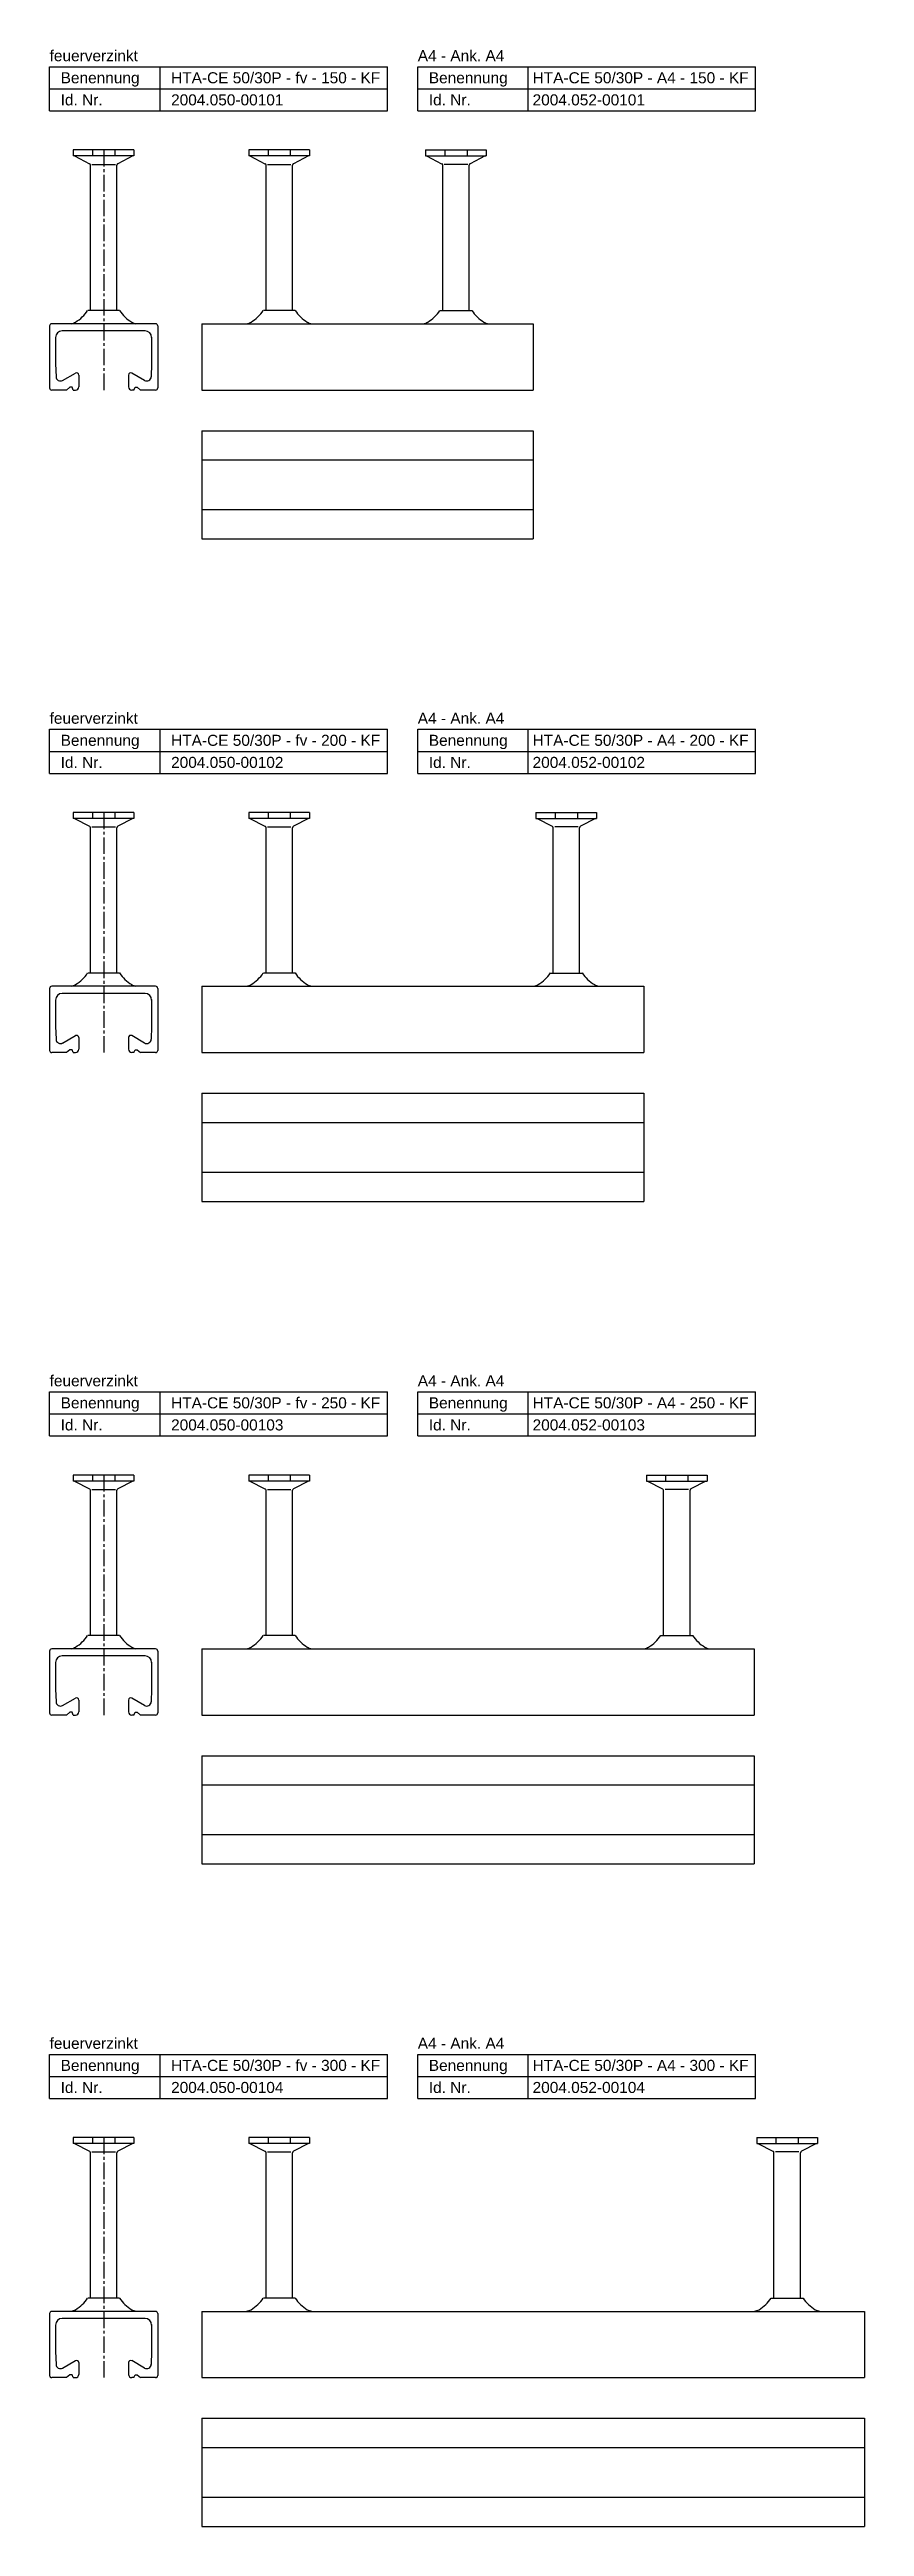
# Model space of a CAD drawing. Header units: millimetres. Extents: x 6357 to 12496, y -479 to 2742.
# Drawn here: x 6357 to 6726, y 1621 to 2742 of the extents above; entities that cross this region are included whole.
import ezdxf

# ---------------------------------------------------------------- set-up
doc = ezdxf.new("R2010")
doc.units = ezdxf.units.MM
doc.header["$LTSCALE"] = 10
doc.linetypes.add('MITTE2', pattern=[1.125, 0.75, -0.125, 0.125, -0.125])
doc.layers.add('ACHSEN', color=1, linetype='MITTE2')
doc.layers.add('HALFEN', color=2, linetype='CONTINUOUS')
doc.styles.add('ARIAL50', font='arial.ttf', dxfattribs={"height": 5})

msp = doc.modelspace()

# ---------------------------------------------------------------- linework, layer by layer
at = {"layer": 'ACHSEN'}
for p, q in [((6381.5, 2696.7), (6381.5, 2588)), ((6381.5, 2396.7), (6381.5, 2288)), ((6381.5, 2096.7), (6381.5, 1988)), ((6381.5, 1796.7), (6381.5, 1688))]:
    msp.add_line(p, q, dxfattribs=at)
at = {"layer": 'HALFEN'}
for p, q in [((6357, 2734.4), (6510, 2734.4)), ((6357, 2714.4), (6357, 2734.4)), ((6407, 2714.4), (6407, 2734.4)), ((6510, 2714.4), (6510, 2734.4)), ((6523.7, 2734.4), (6676.7, 2734.4)), ((6523.7, 2714.4), (6523.7, 2734.4)), ((6573.7, 2714.4), (6573.7, 2734.4)), ((6676.7, 2714.4), (6676.7, 2734.4)), ((6357, 2724.4), (6510, 2724.4)), ((6357, 2714.4), (6510, 2714.4)), ((6523.7, 2724.4), (6676.7, 2724.4)), ((6523.7, 2714.4), (6676.7, 2714.4)), ((6395.2, 2696.7), (6367.7, 2696.7)), ((6367.7, 2696.7), (6367.7, 2694)), ((6395.2, 2694), (6367.7, 2694)), ((6368.2, 2694), (6375, 2690.5)), ((6376.4, 2696.7), (6376.4, 2694)), ((6386.5, 2696.7), (6386.5, 2694)), ((6394.7, 2694), (6387.9, 2690.5)), ((6395.2, 2696.7), (6395.2, 2694)), ((6474.7, 2696.7), (6447.2, 2696.7)), ((6447.2, 2696.7), (6447.2, 2694)), ((6474.7, 2694), (6447.2, 2694)), ((6447.7, 2694), (6454.5, 2690.5)), ((6455.9, 2696.7), (6455.9, 2694)), ((6466, 2696.7), (6466, 2694)), ((6474.2, 2694), (6467.4, 2690.5)), ((6474.7, 2696.7), (6474.7, 2694)), ((6527.2, 2696.7), (6554.7, 2696.7)), ((6527.2, 2696.7), (6527.2, 2694)), ((6527.2, 2694), (6554.7, 2694)), ((6527.7, 2694), (6534.5, 2690.5)), ((6535.9, 2696.7), (6535.9, 2694)), ((6546, 2696.7), (6546, 2694)), ((6554.2, 2694), (6547.4, 2690.5)), ((6554.7, 2696.7), (6554.7, 2694)), ((6375.5, 2624), (6375.5, 2689.8)), ((6376.1, 2690.2), (6386.8, 2690.2)), ((6387.5, 2624), (6387.5, 2689.8)), ((6455, 2624), (6455, 2689.8)), ((6455.6, 2690.2), (6466.3, 2690.2)), ((6467, 2624), (6467, 2689.8)), ((6535, 2624), (6535, 2689.8)), ((6546.3, 2690.2), (6535.7, 2690.2)), ((6547, 2624), (6547, 2689.8)), ((6357, 2617), (6357, 2589)), ((6405, 2618), (6358, 2618)), ((6400.2, 2614.8), (6362.7, 2614.8)), ((6388.7, 2624), (6374.3, 2624)), ((6388.7, 2624), (6387.9, 2624)), ((6406, 2617), (6406, 2589)), ((6426, 2618), (6576, 2618)), ((6426, 2618), (6426, 2588)), ((6468.2, 2624), (6453.8, 2624)), ((6533.8, 2624), (6548.2, 2624)), ((6576, 2618), (6576, 2588)), ((6359.7, 2611.8), (6359.7, 2599.8)), ((6403.2, 2612), (6403.2, 2599.8)), ((6359.7, 2599.8), (6359.9, 2594)), ((6362.9, 2592.3), (6368.7, 2595.7)), ((6370.2, 2594.8), (6370.2, 2589.5)), ((6392.7, 2594.8), (6392.7, 2589.5)), ((6400, 2592.3), (6394.2, 2595.7)), ((6403.2, 2599.8), (6403, 2594)), ((6364.7, 2588), (6358, 2588)), ((6366.2, 2589.3), (6364.7, 2588)), ((6367.2, 2589.3), (6366.2, 2589.3)), ((6367.7, 2588), (6367.2, 2589.3)), ((6367.7, 2588), (6368.7, 2588)), ((6395.2, 2588), (6394.2, 2588)), ((6395.2, 2588), (6395.7, 2589.3)), ((6395.7, 2589.3), (6396.7, 2589.3)), ((6396.7, 2589.3), (6398.2, 2588)), ((6405, 2588), (6398.2, 2588)), ((6426, 2588), (6576, 2588)), ((6426, 2569.6), (6576, 2569.6)), ((6426, 2569.6), (6426, 2520.6)), ((6576, 2569.6), (6576, 2520.6)), ((6426, 2556.4), (6576, 2556.4)), ((6426, 2533.9), (6576, 2533.9)), ((6426, 2520.6), (6576, 2520.6)), ((6357, 2434.4), (6510, 2434.4)), ((6357, 2414.4), (6357, 2434.4)), ((6407, 2414.4), (6407, 2434.4)), ((6510, 2414.4), (6510, 2434.4)), ((6523.7, 2434.4), (6676.7, 2434.4)), ((6523.7, 2414.4), (6523.7, 2434.4)), ((6573.7, 2414.4), (6573.7, 2434.4)), ((6676.7, 2414.4), (6676.7, 2434.4)), ((6357, 2424.4), (6510, 2424.4)), ((6523.7, 2424.4), (6676.7, 2424.4)), ((6357, 2414.4), (6510, 2414.4)), ((6523.7, 2414.4), (6676.7, 2414.4)), ((6395.2, 2396.7), (6367.7, 2396.7)), ((6367.7, 2396.7), (6367.7, 2394)), ((6395.2, 2394), (6367.7, 2394)), ((6368.2, 2394), (6375, 2390.5)), ((6375.5, 2324), (6375.5, 2389.8)), ((6376.1, 2390.2), (6386.8, 2390.2)), ((6376.4, 2396.7), (6376.4, 2394)), ((6386.5, 2396.7), (6386.5, 2394)), ((6387.5, 2324), (6387.5, 2389.8)), ((6394.7, 2394), (6387.9, 2390.5)), ((6395.2, 2396.7), (6395.2, 2394)), ((6474.7, 2396.7), (6447.2, 2396.7)), ((6447.2, 2396.7), (6447.2, 2394)), ((6474.7, 2394), (6447.2, 2394)), ((6447.7, 2394), (6454.5, 2390.5)), ((6455, 2324), (6455, 2389.8)), ((6455.6, 2390.2), (6466.3, 2390.2)), ((6455.9, 2396.7), (6455.9, 2394)), ((6466, 2396.7), (6466, 2394)), ((6467, 2324), (6467, 2389.8)), ((6474.2, 2394), (6467.4, 2390.5)), ((6474.7, 2396.7), (6474.7, 2394)), ((6577.2, 2396.7), (6604.7, 2396.7)), ((6577.2, 2396.7), (6577.2, 2394)), ((6577.2, 2394), (6604.7, 2394)), ((6577.7, 2394), (6584.5, 2390.5)), ((6585, 2324), (6585, 2389.8)), ((6596.3, 2390.2), (6585.7, 2390.2)), ((6585.9, 2396.7), (6585.9, 2394)), ((6596, 2396.7), (6596, 2394)), ((6597, 2324), (6597, 2389.8)), ((6604.2, 2394), (6597.4, 2390.5)), ((6604.7, 2396.7), (6604.7, 2394)), ((6388.7, 2324), (6374.3, 2324)), ((6388.7, 2324), (6387.9, 2324)), ((6468.2, 2324), (6453.8, 2324)), ((6583.8, 2324), (6598.2, 2324)), ((6357, 2317), (6357, 2289)), ((6405, 2318), (6358, 2318)), ((6359.7, 2311.8), (6359.7, 2299.8)), ((6400.2, 2314.8), (6362.7, 2314.8)), ((6403.2, 2312), (6403.2, 2299.8)), ((6406, 2317), (6406, 2289)), ((6426, 2318), (6626, 2318)), ((6426, 2318), (6426, 2288)), ((6626, 2318), (6626, 2288)), ((6359.7, 2299.8), (6359.9, 2294)), ((6403.2, 2299.8), (6403, 2294)), ((6364.7, 2288), (6358, 2288)), ((6362.9, 2292.3), (6368.7, 2295.7)), ((6366.2, 2289.3), (6364.7, 2288)), ((6367.2, 2289.3), (6366.2, 2289.3)), ((6367.7, 2288), (6367.2, 2289.3)), ((6367.7, 2288), (6368.7, 2288)), ((6370.2, 2294.8), (6370.2, 2289.5)), ((6392.7, 2294.8), (6392.7, 2289.5)), ((6400, 2292.3), (6394.2, 2295.7)), ((6395.2, 2288), (6394.2, 2288)), ((6395.2, 2288), (6395.7, 2289.3)), ((6395.7, 2289.3), (6396.7, 2289.3)), ((6396.7, 2289.3), (6398.2, 2288)), ((6405, 2288), (6398.2, 2288)), ((6426, 2288), (6626, 2288)), ((6426, 2269.6), (6626, 2269.6)), ((6426, 2269.6), (6426, 2220.6)), ((6626, 2269.6), (6626, 2220.6)), ((6426, 2256.4), (6626, 2256.4)), ((6426, 2233.9), (6626, 2233.9)), ((6426, 2220.6), (6626, 2220.6)), ((6357, 2134.4), (6510, 2134.4)), ((6357, 2114.4), (6357, 2134.4)), ((6407, 2114.4), (6407, 2134.4)), ((6510, 2114.4), (6510, 2134.4)), ((6523.7, 2134.4), (6676.7, 2134.4)), ((6523.7, 2114.4), (6523.7, 2134.4)), ((6573.7, 2114.4), (6573.7, 2134.4)), ((6676.7, 2114.4), (6676.7, 2134.4)), ((6357, 2124.4), (6510, 2124.4)), ((6523.7, 2124.4), (6676.7, 2124.4)), ((6357, 2114.4), (6510, 2114.4)), ((6523.7, 2114.4), (6676.7, 2114.4)), ((6395.2, 2096.7), (6367.7, 2096.7)), ((6367.7, 2096.7), (6367.7, 2094)), ((6395.2, 2094), (6367.7, 2094)), ((6368.2, 2094), (6375, 2090.5)), ((6375.5, 2024), (6375.5, 2089.8)), ((6376.1, 2090.2), (6386.8, 2090.2)), ((6376.4, 2096.7), (6376.4, 2094)), ((6386.5, 2096.7), (6386.5, 2094)), ((6387.5, 2024), (6387.5, 2089.8)), ((6394.7, 2094), (6387.9, 2090.5)), ((6395.2, 2096.7), (6395.2, 2094)), ((6474.7, 2096.7), (6447.2, 2096.7)), ((6447.2, 2096.7), (6447.2, 2094)), ((6474.7, 2094), (6447.2, 2094)), ((6447.7, 2094), (6454.5, 2090.5)), ((6455, 2024), (6455, 2089.8)), ((6455.6, 2090.2), (6466.3, 2090.2)), ((6455.9, 2096.7), (6455.9, 2094)), ((6466, 2096.7), (6466, 2094)), ((6467, 2024), (6467, 2089.8)), ((6474.2, 2094), (6467.4, 2090.5)), ((6474.7, 2096.7), (6474.7, 2094)), ((6627.2, 2096.7), (6654.7, 2096.7)), ((6627.2, 2096.7), (6627.2, 2094)), ((6627.2, 2094), (6654.7, 2094)), ((6627.7, 2094), (6634.5, 2090.5)), ((6635, 2024), (6635, 2089.8)), ((6646.3, 2090.2), (6635.7, 2090.2)), ((6635.9, 2096.7), (6635.9, 2094)), ((6646, 2096.7), (6646, 2094)), ((6647, 2024), (6647, 2089.8)), ((6654.2, 2094), (6647.4, 2090.5)), ((6654.7, 2096.7), (6654.7, 2094)), ((6388.7, 2024), (6374.3, 2024)), ((6388.7, 2024), (6387.9, 2024)), ((6468.2, 2024), (6453.8, 2024)), ((6633.8, 2024), (6648.2, 2024)), ((6357, 2017), (6357, 1989)), ((6405, 2018), (6358, 2018)), ((6359.7, 2011.8), (6359.7, 1999.8)), ((6400.2, 2014.8), (6362.7, 2014.8)), ((6403.2, 2012), (6403.2, 1999.8)), ((6406, 2017), (6406, 1989)), ((6426, 2018), (6676, 2018)), ((6426, 2018), (6426, 1988)), ((6676, 2018), (6676, 1988)), ((6359.7, 1999.8), (6359.9, 1994)), ((6403.2, 1999.8), (6403, 1994)), ((6364.7, 1988), (6358, 1988)), ((6362.9, 1992.3), (6368.7, 1995.7)), ((6366.2, 1989.3), (6364.7, 1988)), ((6367.2, 1989.3), (6366.2, 1989.3)), ((6367.7, 1988), (6367.2, 1989.3)), ((6367.7, 1988), (6368.7, 1988)), ((6370.2, 1994.8), (6370.2, 1989.5)), ((6392.7, 1994.8), (6392.7, 1989.5)), ((6400, 1992.3), (6394.2, 1995.7)), ((6395.2, 1988), (6394.2, 1988)), ((6395.2, 1988), (6395.7, 1989.3)), ((6395.7, 1989.3), (6396.7, 1989.3)), ((6396.7, 1989.3), (6398.2, 1988)), ((6405, 1988), (6398.2, 1988)), ((6426, 1988), (6676, 1988)), ((6426, 1969.6), (6676, 1969.6)), ((6426, 1969.6), (6426, 1920.6)), ((6676, 1969.6), (6676, 1920.6)), ((6426, 1956.4), (6676, 1956.4)), ((6426, 1933.9), (6676, 1933.9)), ((6426, 1920.6), (6676, 1920.6)), ((6357, 1834.4), (6510, 1834.4)), ((6357, 1814.4), (6357, 1834.4)), ((6407, 1814.4), (6407, 1834.4)), ((6510, 1814.4), (6510, 1834.4)), ((6523.7, 1834.4), (6676.7, 1834.4)), ((6523.7, 1814.4), (6523.7, 1834.4)), ((6573.7, 1814.4), (6573.7, 1834.4)), ((6676.7, 1814.4), (6676.7, 1834.4)), ((6357, 1824.4), (6510, 1824.4)), ((6523.7, 1824.4), (6676.7, 1824.4)), ((6357, 1814.4), (6510, 1814.4)), ((6523.7, 1814.4), (6676.7, 1814.4)), ((6395.2, 1796.7), (6367.7, 1796.7)), ((6367.7, 1796.7), (6367.7, 1794)), ((6376.4, 1796.7), (6376.4, 1794)), ((6386.5, 1796.7), (6386.5, 1794)), ((6395.2, 1796.7), (6395.2, 1794)), ((6474.7, 1796.7), (6447.2, 1796.7)), ((6447.2, 1796.7), (6447.2, 1794)), ((6455.9, 1796.7), (6455.9, 1794)), ((6466, 1796.7), (6466, 1794)), ((6474.7, 1796.7), (6474.7, 1794)), ((6677.2, 1796.7), (6704.7, 1796.7)), ((6677.2, 1796.7), (6677.2, 1794)), ((6685.9, 1796.7), (6685.9, 1794)), ((6696, 1796.7), (6696, 1794)), ((6704.7, 1796.7), (6704.7, 1794)), ((6395.2, 1794), (6367.7, 1794)), ((6368.2, 1794), (6375, 1790.5)), ((6375.5, 1724), (6375.5, 1789.8)), ((6376.1, 1790.2), (6386.8, 1790.2)), ((6387.5, 1724), (6387.5, 1789.8)), ((6394.7, 1794), (6387.9, 1790.5)), ((6474.7, 1794), (6447.2, 1794)), ((6447.7, 1794), (6454.5, 1790.5)), ((6455, 1724), (6455, 1789.8)), ((6455.6, 1790.2), (6466.3, 1790.2)), ((6467, 1724), (6467, 1789.8)), ((6474.2, 1794), (6467.4, 1790.5)), ((6677.2, 1794), (6704.7, 1794)), ((6677.7, 1794), (6684.5, 1790.5)), ((6685, 1724), (6685, 1789.8)), ((6696.3, 1790.2), (6685.7, 1790.2)), ((6697, 1724), (6697, 1789.8)), ((6704.2, 1794), (6697.4, 1790.5)), ((6357, 1717), (6357, 1689)), ((6405, 1718), (6358, 1718)), ((6388.7, 1724), (6374.3, 1724)), ((6388.7, 1724), (6387.9, 1724)), ((6406, 1717), (6406, 1689)), ((6426, 1718), (6726, 1718)), ((6426, 1718), (6426, 1688)), ((6468.2, 1724), (6453.8, 1724)), ((6683.8, 1724), (6698.2, 1724)), ((6726, 1718), (6726, 1688)), ((6359.7, 1711.8), (6359.7, 1699.8)), ((6400.2, 1714.8), (6362.7, 1714.8)), ((6403.2, 1712), (6403.2, 1699.8)), ((6359.7, 1699.8), (6359.9, 1694)), ((6362.9, 1692.3), (6368.7, 1695.7)), ((6370.2, 1694.8), (6370.2, 1689.5)), ((6392.7, 1694.8), (6392.7, 1689.5)), ((6400, 1692.3), (6394.2, 1695.7)), ((6403.2, 1699.8), (6403, 1694)), ((6364.7, 1688), (6358, 1688)), ((6366.2, 1689.3), (6364.7, 1688)), ((6367.2, 1689.3), (6366.2, 1689.3)), ((6367.7, 1688), (6367.2, 1689.3)), ((6367.7, 1688), (6368.7, 1688)), ((6395.2, 1688), (6394.2, 1688)), ((6395.2, 1688), (6395.7, 1689.3)), ((6395.7, 1689.3), (6396.7, 1689.3)), ((6396.7, 1689.3), (6398.2, 1688)), ((6405, 1688), (6398.2, 1688)), ((6426, 1688), (6726, 1688)), ((6426, 1669.6), (6726, 1669.6)), ((6426, 1669.6), (6426, 1620.6)), ((6726, 1669.6), (6726, 1620.6)), ((6426, 1656.4), (6726, 1656.4)), ((6426, 1633.9), (6726, 1633.9)), ((6426, 1620.6), (6726, 1620.6))]:
    msp.add_line(p, q, dxfattribs=at)
for centre, radius, start, end in [((6374.7, 2689.8), 0.8, 0, 62.3005), ((6388.3, 2689.8), 0.8, 117.6995, 180), ((6454.2, 2689.8), 0.8, 0, 62.3005), ((6467.8, 2689.8), 0.8, 117.6995, 180), ((6534.2, 2689.8), 0.8, 0, 62.3005), ((6547.8, 2689.8), 0.8, 117.6995, 180), ((6358, 2617), 1, 90, 180), ((6362.7, 2611.8), 3, 90, 180), ((6364.7, 2626.8), 9, 283.5362, 296.8414), ((6359.8, 2633.6), 17.3, 301.0756, 326.5383), ((6403.1, 2633.6), 17.3, 213.4617, 238.9244), ((6398.2, 2626.8), 9, 243.1586, 256.4638), ((6400.2, 2611.8), 3, 0, 90), ((6405, 2617), 1, 0, 90), ((6444.2, 2626.8), 9, 283.5362, 296.8414), ((6439.3, 2633.6), 17.3, 301.0756, 326.5383), ((6482.6, 2633.6), 17.3, 213.4617, 238.9244), ((6477.7, 2626.8), 9, 243.1586, 256.4638), ((6524.2, 2626.8), 9, 283.5362, 296.8414), ((6519.3, 2633.6), 17.3, 301.0756, 326.5383), ((6562.6, 2633.6), 17.3, 213.4617, 238.9244), ((6557.7, 2626.8), 9, 243.1586, 256.4638), ((6361.9, 2594.1), 2, 181.843, 299.9532), ((6369.2, 2594.8), 1, 0, 119.9532), ((6393.7, 2594.8), 1, 60.0468, 180), ((6401, 2594.1), 2, 240.0468, 358.157), ((6358, 2589), 1, 180, 270), ((6368.7, 2589.5), 1.5, 270, 0), ((6394.2, 2589.5), 1.5, 180, 270), ((6405, 2589), 1, 270, 0), ((6374.7, 2389.8), 0.8, 0, 62.3005), ((6388.3, 2389.8), 0.8, 117.6995, 180), ((6454.2, 2389.8), 0.8, 0, 62.3005), ((6467.8, 2389.8), 0.8, 117.6995, 180), ((6584.2, 2389.8), 0.8, 0, 62.3005), ((6597.8, 2389.8), 0.8, 117.6995, 180), ((6359.8, 2333.6), 17.3, 301.0756, 326.5383), ((6403.1, 2333.6), 17.3, 213.4617, 238.9244), ((6439.3, 2333.6), 17.3, 301.0756, 326.5383), ((6482.6, 2333.6), 17.3, 213.4617, 238.9244), ((6569.3, 2333.6), 17.3, 301.0756, 326.5383), ((6612.6, 2333.6), 17.3, 213.4617, 238.9244), ((6358, 2317), 1, 90, 180), ((6362.7, 2311.8), 3, 90, 180), ((6364.7, 2326.8), 9, 283.5362, 296.8414), ((6398.2, 2326.8), 9, 243.1586, 256.4638), ((6400.2, 2311.8), 3, 0, 90), ((6405, 2317), 1, 0, 90), ((6444.2, 2326.8), 9, 283.5362, 296.8414), ((6477.7, 2326.8), 9, 243.1586, 256.4638), ((6574.2, 2326.8), 9, 283.5362, 296.8414), ((6607.7, 2326.8), 9, 243.1586, 256.4638), ((6358, 2289), 1, 180, 270), ((6361.9, 2294.1), 2, 181.843, 299.9532), ((6369.2, 2294.8), 1, 0, 119.9532), ((6368.7, 2289.5), 1.5, 270, 0), ((6393.7, 2294.8), 1, 60.0468, 180), ((6394.2, 2289.5), 1.5, 180, 270), ((6401, 2294.1), 2, 240.0468, 358.157), ((6405, 2289), 1, 270, 0), ((6374.7, 2089.8), 0.8, 0, 62.3005), ((6388.3, 2089.8), 0.8, 117.6995, 180), ((6454.2, 2089.8), 0.8, 0, 62.3005), ((6467.8, 2089.8), 0.8, 117.6995, 180), ((6634.2, 2089.8), 0.8, 0, 62.3005), ((6647.8, 2089.8), 0.8, 117.6995, 180), ((6359.8, 2033.6), 17.3, 301.0756, 326.5383), ((6403.1, 2033.6), 17.3, 213.4617, 238.9244), ((6439.3, 2033.6), 17.3, 301.0756, 326.5383), ((6482.6, 2033.6), 17.3, 213.4617, 238.9244), ((6619.3, 2033.6), 17.3, 301.0756, 326.5383), ((6662.6, 2033.6), 17.3, 213.4617, 238.9244), ((6358, 2017), 1, 90, 180), ((6362.7, 2011.8), 3, 90, 180), ((6364.7, 2026.8), 9, 283.5362, 296.8414), ((6398.2, 2026.8), 9, 243.1586, 256.4638), ((6400.2, 2011.8), 3, 0, 90), ((6405, 2017), 1, 0, 90), ((6444.2, 2026.8), 9, 283.5362, 296.8414), ((6477.7, 2026.8), 9, 243.1586, 256.4638), ((6624.2, 2026.8), 9, 283.5362, 296.8414), ((6657.7, 2026.8), 9, 243.1586, 256.4638), ((6358, 1989), 1, 180, 270), ((6361.9, 1994.1), 2, 181.843, 299.9532), ((6369.2, 1994.8), 1, 0, 119.9532), ((6368.7, 1989.5), 1.5, 270, 0), ((6393.7, 1994.8), 1, 60.0468, 180), ((6394.2, 1989.5), 1.5, 180, 270), ((6401, 1994.1), 2, 240.0468, 358.157), ((6405, 1989), 1, 270, 0), ((6374.7, 1789.8), 0.8, 0, 62.3005), ((6388.3, 1789.8), 0.8, 117.6995, 180), ((6454.2, 1789.8), 0.8, 0, 62.3005), ((6467.8, 1789.8), 0.8, 117.6995, 180), ((6684.2, 1789.8), 0.8, 0, 62.3005), ((6697.8, 1789.8), 0.8, 117.6995, 180), ((6358, 1717), 1, 90, 180), ((6364.7, 1726.8), 9, 283.5362, 296.8414), ((6359.8, 1733.6), 17.3, 301.0756, 326.5383), ((6403.1, 1733.6), 17.3, 213.4617, 238.9244), ((6398.2, 1726.8), 9, 243.1586, 256.4638), ((6405, 1717), 1, 0, 90), ((6444.2, 1726.8), 9, 283.5362, 296.8414), ((6439.3, 1733.6), 17.3, 301.0756, 326.5383), ((6482.6, 1733.6), 17.3, 213.4617, 238.9244), ((6477.7, 1726.8), 9, 243.1586, 256.4638), ((6674.2, 1726.8), 9, 283.5362, 296.8414), ((6669.3, 1733.6), 17.3, 301.0756, 326.5383), ((6712.6, 1733.6), 17.3, 213.4617, 238.9244), ((6707.7, 1726.8), 9, 243.1586, 256.4638), ((6362.7, 1711.8), 3, 90, 180), ((6400.2, 1711.8), 3, 0, 90), ((6361.9, 1694.1), 2, 181.843, 299.9532), ((6369.2, 1694.8), 1, 0, 119.9532), ((6393.7, 1694.8), 1, 60.0468, 180), ((6401, 1694.1), 2, 240.0468, 358.157), ((6358, 1689), 1, 180, 270), ((6368.7, 1689.5), 1.5, 270, 0), ((6394.2, 1689.5), 1.5, 180, 270), ((6405, 1689), 1, 270, 0)]:
    msp.add_arc(centre, radius, start, end, dxfattribs=at)

# ---------------------------------------------------------------- texts
at = {"layer": 'HALFEN', "style": 'ARIAL50'}
for s, p in [('feuerverzinkt', (6357, 2736.9)), ('A4 - Ank. A4', (6523.7, 2736.9)), ('Benennung', (6362, 2726.9)), ('HTA-CE 50/30P - fv - 150 - KF', (6412, 2726.9)), ('Benennung', (6528.7, 2726.9)), ('HTA-CE 50/30P - A4 - 150 - KF', (6575.7, 2726.9)), ('Id. Nr.', (6362, 2716.9)), ('2004.050-00101', (6412, 2716.9)), ('Id. Nr.', (6528.7, 2716.9)), ('2004.052-00101', (6575.7, 2716.9)), ('feuerverzinkt', (6357, 2436.9)), ('A4 - Ank. A4', (6523.7, 2436.9)), ('Benennung', (6362, 2426.9)), ('HTA-CE 50/30P - fv - 200 - KF', (6412, 2426.9)), ('Benennung', (6528.7, 2426.9)), ('HTA-CE 50/30P - A4 - 200 - KF', (6575.7, 2426.9)), ('Id. Nr.', (6362, 2416.9)), ('2004.050-00102', (6412, 2416.9)), ('Id. Nr.', (6528.7, 2416.9)), ('2004.052-00102', (6575.7, 2416.9)), ('feuerverzinkt', (6357, 2136.9)), ('Benennung', (6362, 2126.9)), ('HTA-CE 50/30P - fv - 250 - KF', (6412, 2126.9)), ('A4 - Ank. A4', (6523.7, 2136.9)), ('Benennung', (6528.7, 2126.9)), ('HTA-CE 50/30P - A4 - 250 - KF', (6575.7, 2126.9)), ('Id. Nr.', (6362, 2116.9)), ('2004.050-00103', (6412, 2116.9)), ('Id. Nr.', (6528.7, 2116.9)), ('2004.052-00103', (6575.7, 2116.9)), ('feuerverzinkt', (6357, 1836.9)), ('A4 - Ank. A4', (6523.7, 1836.9)), ('Benennung', (6362, 1826.9)), ('HTA-CE 50/30P - fv - 300 - KF', (6412, 1826.9)), ('Benennung', (6528.7, 1826.9)), ('HTA-CE 50/30P - A4 - 300 - KF', (6575.7, 1826.9)), ('Id. Nr.', (6362, 1816.9)), ('2004.050-00104', (6412, 1816.9)), ('Id. Nr.', (6528.7, 1816.9)), ('2004.052-00104', (6575.7, 1816.9))]:
    msp.add_text(s, height=5, dxfattribs=at).set_placement(p)

doc.saveas('drawing.dxf')
